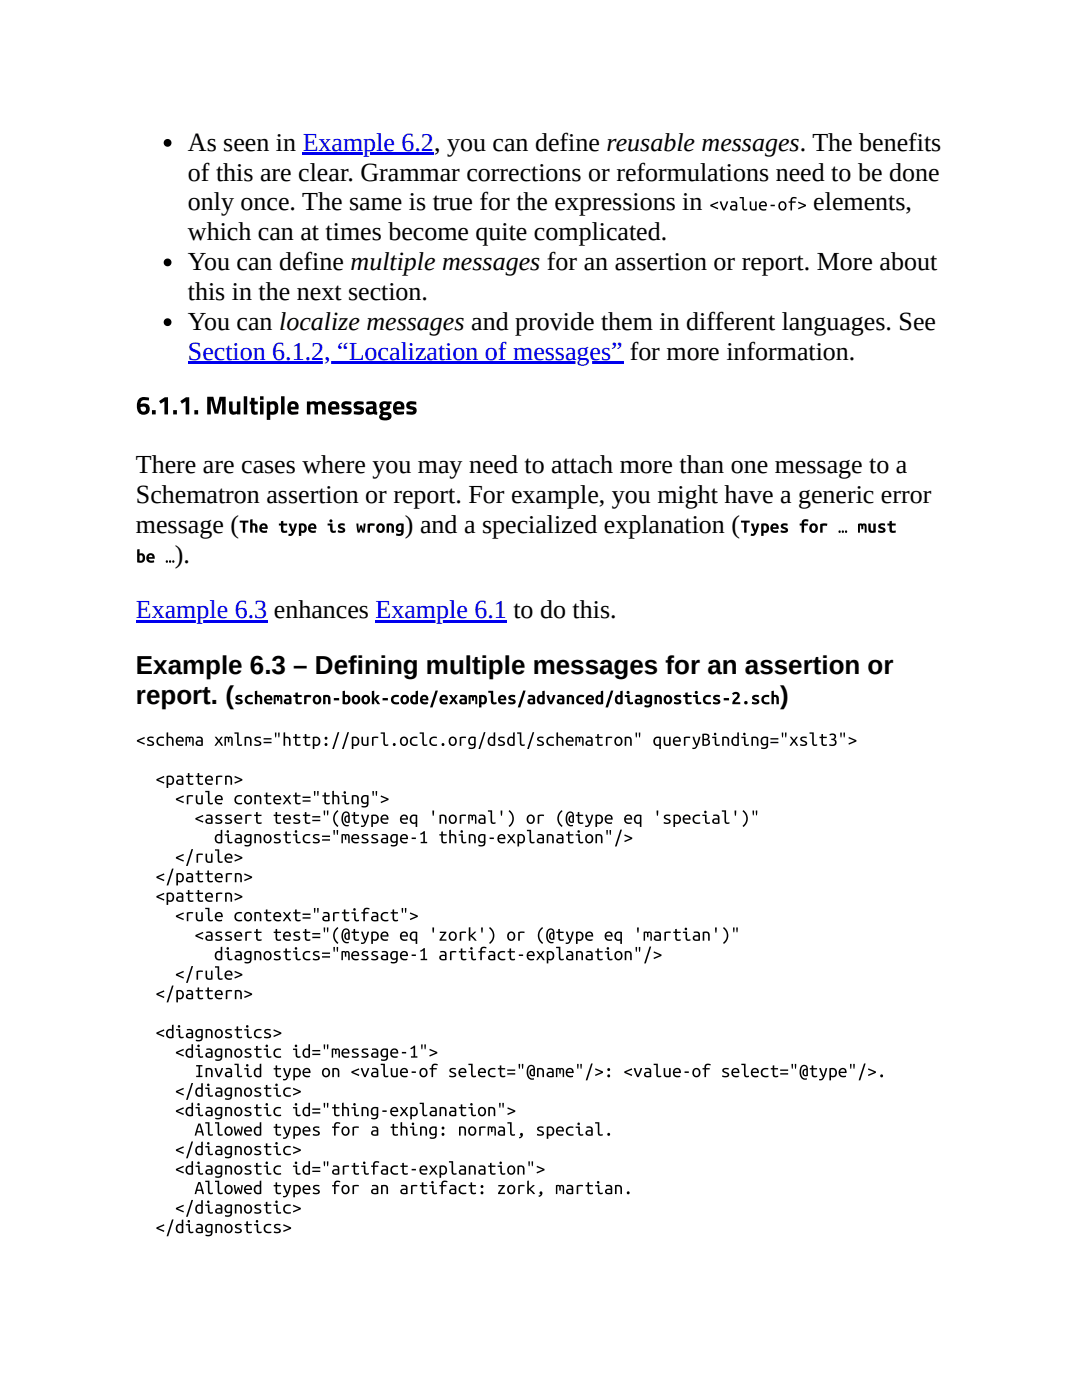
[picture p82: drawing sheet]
<svg xmlns="http://www.w3.org/2000/svg" width="216mm" height="279mm" viewBox="0 0 216 279" stroke-linecap="round" stroke-linejoin="round" font-family="sans-serif">
<defs><g id="words">
<g font-size="5.2">
<text x="37.5" y="30.1">As seen in Example 6.2, you can define reusable messages. The benefits</text>
<text x="37.5" y="36">of this are clear. Grammar corrections or reformulations need to be done</text>
<text x="37.5" y="42">only once. The same is true for the expressions in</text>
<text x="162.3" y="42">elements,</text>
<text x="37.5" y="48">which can at times become quite complicated.</text>
<text x="37.5" y="53.9">You can define multiple messages for an assertion or report. More about</text>
<text x="37.5" y="59.9">this in the next section.</text>
<text x="37.5" y="65.9">You can localize messages and provide them in different languages. See</text>
<text x="27.1" y="82.7">6.1.1. Multiple messages</text>
<text x="27.1" y="94.4">There are cases where you may need to attach more than one message to a</text>
<text x="27.1" y="100.3">Schematron assertion or report. For example, you might have a generic error</text>
<text x="27.1" y="106.3">message (</text>
<text x="80.8" y="106.3">) and a specialized explanation (</text>
<text x="34.9" y="112.3">).</text>
<text x="27.1" y="134.6">Example 6.3 – Defining multiple messages for an assertion or</text>
<text x="27.1" y="140.5">report. (</text>
<text x="155.6" y="140.5">)</text>
</g>
<g font-size="5.2" fill="#00e">
<text x="37.5" y="71.8">Section 6.1.2, “Localization of messages” for more information.</text>
<text x="27.1" y="123.4">Example 6.3 enhances Example 6.1 to do this.</text>
</g>
<g font-size="3.9">
<text x="141.5" y="42">&lt;value-of&gt;</text>
<text x="47.7" y="106.3">The type is wrong</text>
<text x="147.8" y="106.3">Types for … must</text>
<text x="27.1" y="112.3">be …</text>
<text x="46.7" y="140.5">schematron-book-code/examples/advanced/diagnostics-2.sch</text>
<text x="27.1" y="148.8">&lt;schema xmlns=&quot;http://purl.oclc.org/dsdl/schematron&quot; queryBinding=&quot;xslt3&quot;&gt;</text>
<text x="31" y="156.6">&lt;pattern&gt;</text>
<text x="34.9" y="160.5">&lt;rule context=&quot;thing&quot;&gt;</text>
<text x="38.8" y="164.4">&lt;assert test=&quot;(@type eq 'normal') or (@type eq 'special')&quot;</text>
<text x="34.9" y="172.2">&lt;/rule&gt;</text>
<text x="42.7" y="168.3">diagnostics=&quot;message-1 thing-explanation&quot;/&gt;</text>
<text x="31" y="176.1">&lt;/pattern&gt;</text>
<text x="31" y="180">&lt;pattern&gt;</text>
<text x="34.9" y="183.8">&lt;rule context=&quot;artifact&quot;&gt;</text>
<text x="38.8" y="187.7">&lt;assert test=&quot;(@type eq 'zork') or (@type eq 'martian')&quot;</text>
<text x="42.7" y="191.6">diagnostics=&quot;message-1 artifact-explanation&quot;/&gt;</text>
<text x="34.9" y="195.5">&lt;/rule&gt;</text>
<text x="31" y="199.4">&lt;/pattern&gt;</text>
<text x="31" y="207.2">&lt;diagnostics&gt;</text>
<text x="34.9" y="211.1">&lt;diagnostic id=&quot;message-1&quot;&gt;</text>
<text x="38.8" y="215">Invalid type on &lt;value-of select=&quot;@name&quot;/&gt;: &lt;value-of select=&quot;@type&quot;/&gt;.</text>
<text x="34.9" y="218.9">&lt;/diagnostic&gt;</text>
<text x="34.9" y="222.7">&lt;diagnostic id=&quot;thing-explanation&quot;&gt;</text>
<text x="38.8" y="226.6">Allowed types for a thing: normal, special.</text>
<text x="34.9" y="230.5">&lt;/diagnostic&gt;</text>
<text x="34.9" y="234.4">&lt;diagnostic id=&quot;artifact-explanation&quot;&gt;</text>
<text x="38.8" y="238.3">Allowed types for an artifact: zork, martian.</text>
<text x="34.9" y="242.2">&lt;/diagnostic&gt;</text>
<text x="31" y="246.1">&lt;/diagnostics&gt;</text>
</g>
</g></defs>
<circle cx="33.4" cy="28.5" r=".78" fill="#000"/>
<path d="M60.4 30.3h26.2v.5h-26.2z" fill="#00e"/>
<g fill="#000">
<circle cx="33.4" cy="52.4" r=".78"/>
<circle cx="33.4" cy="64.3" r=".78"/>
</g>
<g fill="#00e">
<path d="M37.5 72.1h86.8v.5h-86.8z"/>
<path d="M27.1 123.7h26.2v.5h-26.2z"/>
<path d="M74.9 123.7h26.3v.5h-26.3z"/>
</g>
<use href="#words"/>
</svg>
